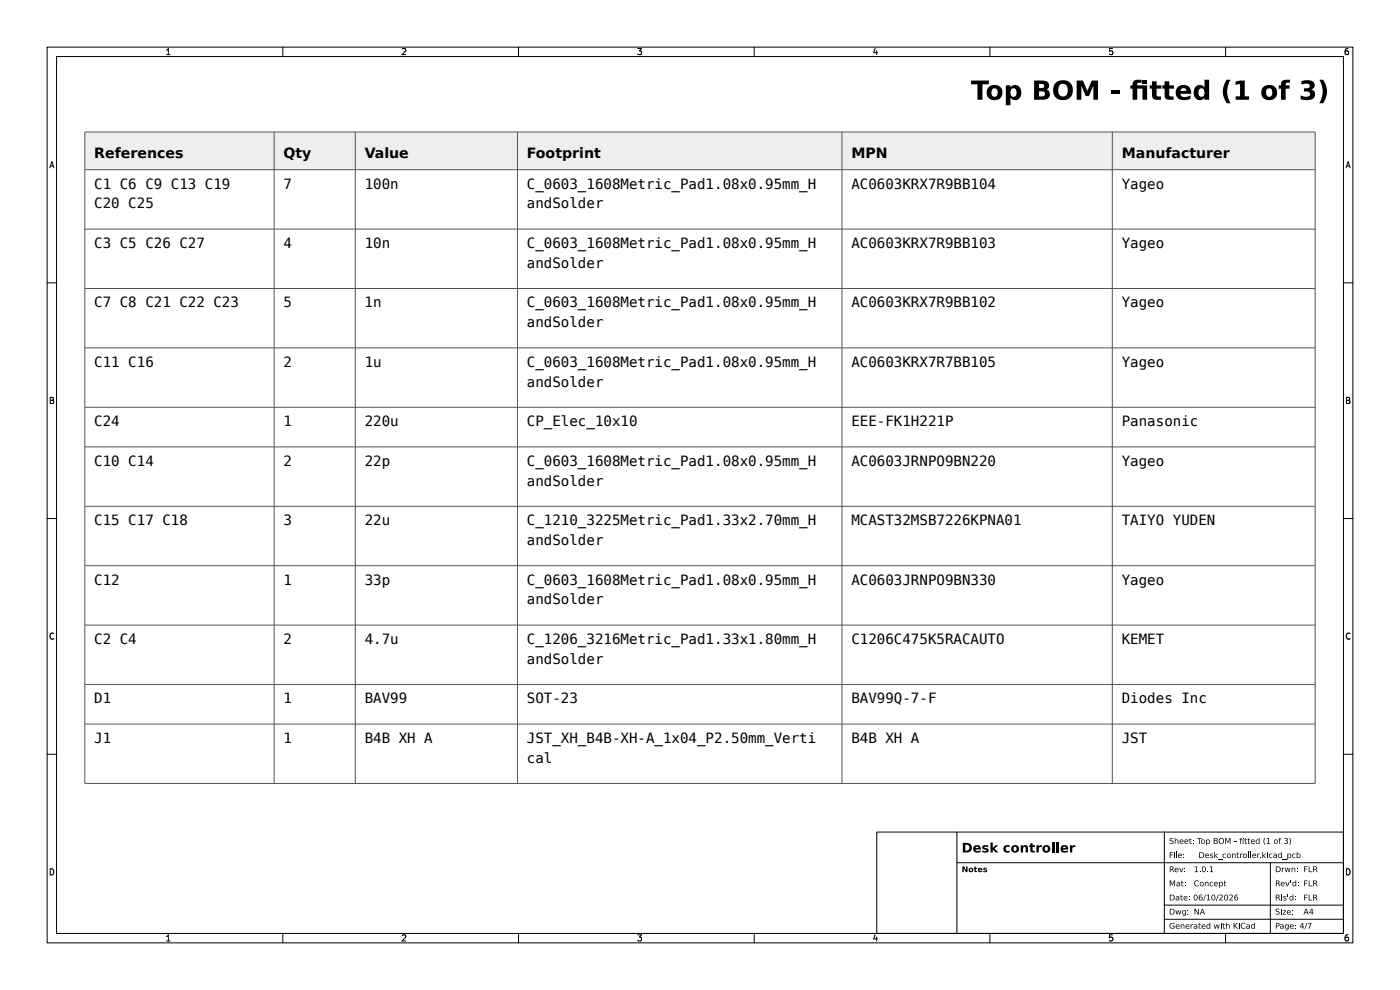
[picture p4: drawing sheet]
<svg xmlns="http://www.w3.org/2000/svg" width="297mm" height="210mm" viewBox="0 0 297 210" stroke-linecap="round" stroke-linejoin="round" font-family="sans-serif">
<defs><g id="words">
<text font-size="5.3" fill="#fff" x="201.7" y="21.5">Top BOM - fitted (1 of 3)</text>
<g font-size="3">
<text x="20" y="33.5">References</text>
<text x="60.1" y="33.5">Qty</text>
<text x="77.4" y="33.5">Value</text>
<text x="111.8" y="33.5">Footprint</text>
<text x="180.6" y="33.5">MPN</text>
<text x="238" y="33.5">Manufacturer</text>
<text x="20" y="40">C1 C6 C9 C13 C19</text>
<text x="60.2" y="40">7</text>
<text x="77.4" y="40">100n</text>
<text x="111.8" y="40">C_0603_1608Metric_Pad1.08x0.95mm_H</text>
<text x="180.6" y="40">AC0603KRX7R9BB104</text>
<text x="238" y="40">Yageo</text>
<text x="20" y="44.2">C20 C25</text>
<text x="111.8" y="44.2">andSolder</text>
<text x="20" y="52.6">C3 C5 C26 C27</text>
<text x="60.2" y="52.6">4</text>
<text x="77.4" y="52.6">10n</text>
<text x="111.8" y="52.6">C_0603_1608Metric_Pad1.08x0.95mm_H</text>
<text x="180.6" y="52.6">AC0603KRX7R9BB103</text>
<text x="238" y="52.6">Yageo</text>
<text x="111.8" y="56.8">andSolder</text>
<text x="20" y="65.2">C7 C8 C21 C22 C23</text>
<text x="60.2" y="65.2">5</text>
<text x="77.4" y="65.2">1n</text>
<text x="111.8" y="65.2">C_0603_1608Metric_Pad1.08x0.95mm_H</text>
<text x="180.6" y="65.2">AC0603KRX7R9BB102</text>
<text x="238" y="65.2">Yageo</text>
<text x="111.8" y="69.4">andSolder</text>
<text x="20" y="77.8">C11 C16</text>
<text x="60.2" y="77.8">2</text>
<text x="77.4" y="77.8">1u</text>
<text x="111.8" y="77.8">C_0603_1608Metric_Pad1.08x0.95mm_H</text>
<text x="180.6" y="77.8">AC0603KRX7R7BB105</text>
<text x="238" y="77.8">Yageo</text>
<text x="111.8" y="82">andSolder</text>
<text x="20" y="90.4">C24</text>
<text x="60.2" y="90.4">1</text>
<text x="77.4" y="90.4">220u</text>
<text x="111.8" y="90.4">CP_Elec_10x10</text>
<text x="180.6" y="90.4">EEE-FK1H221P</text>
<text x="238" y="90.4">Panasonic</text>
<text x="20" y="98.8">C10 C14</text>
<text x="60.2" y="98.8">2</text>
<text x="77.4" y="98.8">22p</text>
<text x="111.8" y="98.8">C_0603_1608Metric_Pad1.08x0.95mm_H</text>
<text x="180.6" y="98.8">AC0603JRNPO9BN220</text>
<text x="238" y="98.8">Yageo</text>
<text x="111.8" y="103">andSolder</text>
<text x="20" y="111.4">C15 C17 C18</text>
<text x="60.2" y="111.4">3</text>
<text x="77.4" y="111.4">22u</text>
<text x="111.8" y="111.4">C_1210_3225Metric_Pad1.33x2.70mm_H</text>
<text x="180.6" y="111.4">MCAST32MSB7226KPNA01</text>
<text x="238" y="111.4">TAIYO YUDEN</text>
<text x="111.8" y="115.6">andSolder</text>
<text x="20" y="124">C12</text>
<text x="60.2" y="124">1</text>
<text x="77.4" y="124">33p</text>
<text x="111.8" y="124">C_0603_1608Metric_Pad1.08x0.95mm_H</text>
<text x="180.6" y="124">AC0603JRNPO9BN330</text>
<text x="238" y="124">Yageo</text>
<text x="111.8" y="128.2">andSolder</text>
<text x="20" y="136.6">C2 C4</text>
<text x="60.2" y="136.6">2</text>
<text x="77.4" y="136.6">4.7u</text>
<text x="111.8" y="136.6">C_1206_3216Metric_Pad1.33x1.80mm_H</text>
<text x="180.6" y="136.6">C1206C475K5RACAUTO</text>
<text x="238" y="136.6">KEMET</text>
<text x="111.8" y="140.8">andSolder</text>
<text x="20" y="149.2">D1</text>
<text x="60.2" y="149.2">1</text>
<text x="77.4" y="149.2">BAV99</text>
<text x="111.8" y="149.2">SOT-23</text>
<text x="180.6" y="149.2">BAV99Q-7-F</text>
<text x="238" y="149.2">Diodes Inc</text>
<text x="20" y="157.6">J1</text>
<text x="60.2" y="157.6">1</text>
<text x="77.4" y="157.6">B4B XH A</text>
<text x="111.8" y="157.6">JST_XH_B4B-XH-A_1x04_P2.50mm_Verti</text>
<text x="111.8" y="161.8">cal</text>
<text x="180.6" y="157.6">B4B XH A</text>
<text x="238" y="157.6">JST</text>
</g>
<text font-size="2.7" fill="#fff" x="204" y="181">Desk controller</text>
<g font-size="1.7" fill="#fff">
<text x="35" y="11.6">1</text>
<text x="85" y="11.6">2</text>
<text x="135" y="11.6">3</text>
<text x="185" y="11.6">4</text>
<text x="235" y="11.6">5</text>
<text x="285" y="11.6">6</text>
<text x="10.5" y="35.6">A</text>
<text x="285.5" y="35.6">A</text>
<text x="10.5" y="85.6">B</text>
<text x="285.5" y="85.6">B</text>
<text x="10.5" y="135.6">C</text>
<text x="285.5" y="135.6">C</text>
<text x="10.5" y="185.6">D</text>
<text x="285.5" y="185.6">D</text>
<text x="35" y="199.7">1</text>
<text x="85" y="199.7">2</text>
<text x="135" y="199.7">3</text>
<text x="185" y="199.7">4</text>
<text x="235" y="199.7">5</text>
<text x="285" y="199.7">6</text>
</g>
<g font-size="1.6" fill="#fff">
<text x="248" y="179.1">Sheet: Top BOM - fitted (1 of 3)</text>
<text x="204" y="185.1">Notes</text>
<text x="248" y="182.1">File:</text>
<text x="248" y="185.1">Rev:</text>
<text x="253.3" y="185.1">1.0.1</text>
<text x="254.3" y="182.1">Desk_controller.kicad_pcb</text>
<text x="270.5" y="185.1">Drwn:</text>
<text x="276.5" y="185.1">FLR</text>
<text x="248" y="188.1">Mat:</text>
<text x="248" y="191.1">Date: 06/10/2026</text>
<text x="253.3" y="188.1">Concept</text>
<text x="270.5" y="188.1">Rev'd:FLR</text>
<text x="270.5" y="191.1">Rls'd:FLR</text>
<text x="248" y="194.1">Dwg:</text>
<text x="248" y="197.1">Generated with KiCad</text>
<text x="253.3" y="194.1">NA</text>
<text x="270.5" y="197.1">Page: 4/7</text>
<text x="270.5" y="194.1">Size:</text>
<text x="276.5" y="194.1">A4</text>
</g>
</g></defs>
<g fill="none" stroke="#000" stroke-width=".21">
<path d="M10 10h277v190h-277zM12 12h273v186h-273zM35.3 11.6h.8M35.3 10.7l.4-.4v1.3M60 10v2M85.3 10.4l.5-.1 .3 .4-.8 .9h.8M110 10v2M135.3 10.3h.8l-.4 .5 .3 .1v.6l-.2 .1-.5-.1M160 10v2M185.7 10.2l-.4 1h.9M186 10.7v.9M210 10v2"/>
<path d="M236 10.3h-.6l-.1 .6h.7v.6l-.2 .1-.5-.1M260 10v2M286 10.3l-.4 .1-.2 .2-.1 .7 .3 .3 .4-.1v-.6l-.4-.1-.3 .2M10.6 35.6l.4-1.3 .4 1.3M10.7 35.2h.6M285.6 35.6l.4-1.3 .4 1.3M285.7 35.2h.6M10 60h2M285 60h2M10.7 84.3h.4l.2 .2-.2 .4 .2 .1 .1 .3-.2 .3h-.5zM10.7 84.9h.4M285.7 84.3h.4l.2 .2-.2 .4 .2 .1 .1 .3-.2 .3h-.5z"/>
<path d="M285.7 84.9h.4M10 110h2M285 110h2M11.4 134.4a.58 .58 0 0 0-.8 .5 .58 .58 0 0 0 .8 .6M286.4 134.4a.58 .58 0 0 0-.8 .5 .58 .58 0 0 0 .8 .6M10 160h2M285 160h2M186 176.5h99v21.5h-99zM203 176.5v21.5M247 176.5v21.5M10.7 184.3a.66 .66 0 0 1 .7 .6 .66 .66 0 0 1-.7 .7zM35.3 198.7l.4-.4v1.3"/>
<path d="M35.3 199.6h.8M60 198v2M85.3 198.4l.5-.1 .3 .4-.8 .9h.8M110 198v2M135.3 198.3h.8l-.4 .5 .3 .1v.6l-.2 .1-.5-.1M160 198v2M185.7 198.2l-.4 1h.9M186 198.7v.9M203 183h82M210 198v2M236 198.3h-.6l-.1 .6h.7v.6l-.2 .1-.5-.1M247 192h38"/>
<path d="M247 195h38M260 198v2M269.5 183v15M285.7 184.3a.66 .66 0 0 1 .7 .6 .66 .66 0 0 1-.7 .7zM286 198.3l-.4 .1-.2 .2-.1 .8 .3 .2 .4-.1v-.6l-.4-.1-.3 .2"/>
</g>
<g fill="#000">
<path d="M206 17.1h3.8v.8h-1.4v3.3h-1v-3.3h-1.4z" fill-rule="evenodd"/>
<path d="M209.8 18.5a1.7 1.7 0 0 1 2.5 .1 1.7 1.7 0 0 1-.5 2.5 1.7 1.7 0 0 1-2.4-.9l-.1-.6h1a.7 .7 0 0 0 .7 .9 .7 .7 0 0 0 .7-.9 .7 .7 0 0 0-.7-.9 .7 .7 0 0 0-.7 .9h-1l.1-.5z" fill-rule="evenodd"/>
<path d="M213.4 18.1h1v.4a1.3 1.3 0 0 1 1.6-.3 1.3 1.3 0 0 1 .7 1.4 1.3 1.3 0 0 1-.7 1.5 1.3 1.3 0 0 1-1.6-.4v1.6h-1v-2.7h1a.68 .68 0 0 0 .6 .9 .68 .68 0 0 0 .7-.9 .68 .68 0 0 0-.7-.9 .68 .68 0 0 0-.6 .9h-1z" fill-rule="evenodd"/>
<path d="M219.4 17.1h1.6a1.2 1.2 0 0 1 1.6 1.3l-.3 .4-.3 .2a1.12 1.12 0 0 1 .7 1.3 1.12 1.12 0 0 1-1.2 .8l-2.1 .1v-.8h1.6a.54 .54 0 0 0 .7-.5 .54 .54 0 0 0-.7-.5h-.6v1h-1v-1.7h1.6a.43 .43 0 0 0 .5-.5 .43 .43 0 0 0-.5-.4h-.6v.9h-1z" fill-rule="evenodd"/>
<path d="M224 17.6a2.14 2.14 0 0 1 3.2 .2 2.14 2.14 0 0 1-.6 3.1 2.14 2.14 0 0 1-3.1-1l-.1-.8h1.1a1.05 1.05 0 0 0 1 1.4 1.05 1.05 0 0 0 1-1.4 1.06 1.06 0 0 0-1-1.3 1.06 1.06 0 0 0-1 1.3h-1.1l.1-.7z" fill-rule="evenodd"/>
<path d="M228.4 17.1h1.3l1 2.2 .9-2.2h1.3v4.1h-1v-3l-.9 2.2h-.7l-.9-2.2v3h-1z" fill-rule="evenodd"/>
<path d="M235.7 19.2h1.7v.8h-1.7z" fill-rule="evenodd"/>
<path d="M240.6 17.2l.5-.3h1.1v.7h-.9v.5h2.1v3.1h-1v-2.4h-1.1v2.4h-1v-2.4h-.5v-.7h.5v-.7z" fill-rule="evenodd"/>
<path d="M242.4 16.9h1v.8h-1z" fill-rule="evenodd"/>
<path d="M244.4 17.2h1v.9h1v.7h-1v1.5l.9 .2v.7h-.9a.9 .9 0 0 1-1-1.1v-1.3h-.5v-.7h.5z" fill-rule="evenodd"/>
<path d="M247.1 17.2h.9v.9h1.1v.7h-1.1l.1 1.5 .9 .2v.7h-.9a.9 .9 0 0 1-1-1.1v-1.3h-.5v-.7h.5z" fill-rule="evenodd"/>
<path d="M249.9 18.5a1.67 1.67 0 0 1 1.9-.4 1.67 1.67 0 0 1 .9 1.8h-2.3a.95 .95 0 0 0 1.5 .6l.7-.3v.8a2.1 2.1 0 0 1-3.1-.8l-.1-.9h2.3a.64 .64 0 0 0-.6-.6 .64 .64 0 0 0-.7 .6h-1z" fill-rule="evenodd"/>
<path d="M268 18.5a1.7 1.7 0 0 1 2.6 .1 1.7 1.7 0 0 1-.5 2.5 1.7 1.7 0 0 1-2.5-.9v-.6h1a.7 .7 0 0 0 .6 .9 .7 .7 0 0 0 .7-.9 .7 .7 0 0 0-.7-.9 .7 .7 0 0 0-.6 .9h-1v-.5z" fill-rule="evenodd"/>
<path d="M272 17.2l.6-.3h1.1v.7h-.8l-.1 .1-.1 .4h.9v.7h-.9v2.4h-.9v-2.4h-.5v-.7h.5v-.7z" fill-rule="evenodd"/>
<path d="M276.1 17.2a2.47 2.47 0 0 1 2.7 .4 .93 .93 0 0 1-.6 1.4 1.16 1.16 0 0 1 .8 1.3 1.16 1.16 0 0 1-1.4 .9l-1.7-.2v-.8a1.58 1.58 0 0 0 2-.1v-.3l-.2-.3-1.1-.1v-.7h.5a.54 .54 0 0 0 .8-.4 .54 .54 0 0 0-.8-.6l-1 .3z" fill-rule="evenodd"/>
<path d="M253.8 18.3a1.22 1.22 0 0 1 1.7 .2v-1.6h1v4.3h-1v-.5a1.3 1.3 0 0 1-1.6 .4 1.3 1.3 0 0 1-.7-1.5h1a.68 .68 0 0 0 .7 .9 .68 .68 0 0 0 .6-.9 .68 .68 0 0 0-.6-.9 .68 .68 0 0 0-.7 .9h-1l.1-.6z" fill-rule="evenodd"/>
<path d="M260.2 16.9h.8a4.8 4.8 0 0 0 0 5h-.8a4.2 4.2 0 0 1 0-5z" fill-rule="evenodd"/>
<path d="M262.1 17.3l2-.2v3.3h.9v.8h-2.9v-.8h1v-2.6l-1 .2z" fill-rule="evenodd"/>
<path d="M279.9 16.9h.8a4.2 4.2 0 0 1 0 5h-.8a4.8 4.8 0 0 0 0-5z" fill-rule="evenodd"/>
<path d="M204.3 178.8a1.72 1.72 0 0 1 1.7 .4 1.07 1.07 0 0 1 0 1.2 1.07 1.07 0 0 1-1.2 .4h-.5v-.4h.7a.64 .64 0 0 0 .6-.7 .64 .64 0 0 0-.8-.5v1.2h-.5z" fill-rule="evenodd"/>
<path d="M206.7 179.5a.84 .84 0 0 1 .9-.2 .84 .84 0 0 1 .5 .9h-1.2a.62 .62 0 0 0 1.1 .2v.3a.94 .94 0 0 1-1.1 .2 .94 .94 0 0 1-.4-1h1.1a.32 .32 0 0 0-.3-.3 .32 .32 0 0 0-.4 .3h-.4z" fill-rule="evenodd"/>
<path d="M208.5 179.4l.4-.1 .8 .1v.3h-.2a.4 .4 0 0 0-.7 .1l.2 .1a.56 .56 0 0 1 .7 .6 .56 .56 0 0 1-.8 .4l-.5-.1v-.4l.1 .1a.43 .43 0 0 0 .8-.2l-.3-.1a.5 .5 0 0 1-.6-.2 .5 .5 0 0 1 .1-.6z" fill-rule="evenodd"/>
<path d="M210.1 178.7h.5v1.2l.6-.6h.5l-.7 .7 .8 .8h-.6l-.6-.6v.6h-.5z" fill-rule="evenodd"/>
<path d="M213.1 179.5l.5-.2h.5l.1 .5a.48 .48 0 0 0-.7-.1 .48 .48 0 0 0 0 .7 .48 .48 0 0 0 .7 0v.4a.87 .87 0 0 1-1.1-.2 .87 .87 0 0 1 0-1.1z" fill-rule="evenodd"/>
<path d="M214.7 179.5a.85 .85 0 0 1 1.4 .1 .85 .85 0 0 1-.5 1.3 .85 .85 0 0 1-1.1-.8h.5a.37 .37 0 0 0 .5 .4 .37 .37 0 0 0 .2-.6 .34 .34 0 0 0-.4-.3 .34 .34 0 0 0-.3 .5h-.5z" fill-rule="evenodd"/>
<path d="M216.5 179.3h.5v.2l.3-.2a.54 .54 0 0 1 .8 .6v.9h-.5l-.1-1.1a.33 .33 0 0 0-.4 0 .33 .33 0 0 0-.1 .4v.7h-.5z" fill-rule="evenodd"/>
<path d="M218.6 178.9h.5v.4h.5v.4h-.5v.7l.4 .1v.3h-.4a.45 .45 0 0 1-.5-.5v-.6h-.3v-.4h.3z" fill-rule="evenodd"/>
<path d="M219.9 179.3h.5v.3l.3-.3h.3l-.1 .4a.41 .41 0 0 0-.4 0 .41 .41 0 0 0-.1 .4v.7h-.5z" fill-rule="evenodd"/>
<path d="M221.4 179.5a.85 .85 0 0 1 1.3 .1 .85 .85 0 0 1-.5 1.3 .85 .85 0 0 1-1.1-.8h.5a.37 .37 0 0 0 .5 .4 .37 .37 0 0 0 .2-.6 .34 .34 0 0 0-.4-.3 .34 .34 0 0 0-.3 .5h-.5z" fill-rule="evenodd"/>
<path d="M223.2 178.7h.5v2.1h-.5z" fill-rule="evenodd"/>
<path d="M224.1 178.7h.5v2.1h-.5z" fill-rule="evenodd"/>
<path d="M225.2 179.5a.84 .84 0 0 1 1-.2 .84 .84 0 0 1 .4 .9h-1.1a.62 .62 0 0 0 1 .2v.3a.94 .94 0 0 1-1 .2 .94 .94 0 0 1-.5-1h1.1a.32 .32 0 0 0-.3-.3 .32 .32 0 0 0-.3 .3h-.5z" fill-rule="evenodd"/>
<path d="M227 179.3h.5v.3l.3-.3h.3v.4a.41 .41 0 0 0-.5 0 .41 .41 0 0 0-.1 .4v.7h-.5z" fill-rule="evenodd"/>
<path d="M248.2 177.9l.7-.1v.2l-.2-.1a.27 .27 0 0 0-.3 0 .27 .27 0 0 0-.1 .4 .27 .27 0 0 0 .4 0 .42 .42 0 0 1 .1 .7 .42 .42 0 0 1-.7-.2l.2 .1a.29 .29 0 0 0 .4 0 .29 .29 0 0 0 0-.4 .29 .29 0 0 0-.3-.1l-.3-.2z" fill-rule="evenodd"/>
<path d="M249.2 177.7h.2v.5l.3-.1 .2 .1 .1 .8h-.2v-.6l-.2-.2-.2 .1v.7h-.2z" fill-rule="evenodd"/>
<path d="M250.3 178.2l.4-.1 .3 .1 .1 .4h-.7l.2 .3 .4-.1a.45 .45 0 0 1-.5 .2 .45 .45 0 0 1-.3-.5h.7l-.2-.3-.5 .3z" fill-rule="evenodd"/>
<path d="M251.4 178.2l.5-.1 .2 .5-.7 .1 .3 .2 .4-.1a.45 .45 0 0 1-.6 .2 .45 .45 0 0 1-.2-.5h.7l-.3-.3-.4 .3z" fill-rule="evenodd"/>
<path d="M252.4 177.8h.1v.3h.3v.1h-.3v.6l.3 .1v.1l-.4-.1v-.7h-.2z" fill-rule="evenodd"/>
<path d="M253.1 178.8h.1v.2h-.1z" fill-rule="evenodd"/>
<path d="M253.1 178.1h.1v.2h-.1z" fill-rule="evenodd"/>
<path d="M253.9 177.8h1.1v.1h-.5v1.1h-.1v-1.1h-.5z" fill-rule="evenodd"/>
<path d="M254.9 178.2a.45 .45 0 0 1 .7 0 .45 .45 0 0 1-.2 .7 .45 .45 0 0 1-.6-.4h.1a.32 .32 0 0 0 .5 .3 .32 .32 0 0 0 0-.5l-.3-.1-.2 .3h-.1z" fill-rule="evenodd"/>
<path d="M255.9 178.1l.1 .1a.41 .41 0 0 1 .6 .1 .41 .41 0 0 1 0 .5 .41 .41 0 0 1-.6 .1v.5h-.1v-.9h.1a.32 .32 0 0 0 .5 .4 .31 .31 0 0 0 0-.6l-.3-.1-.2 .3h-.1z" fill-rule="evenodd"/>
<path d="M257.5 177.8h.6l.2 .2v.2l-.2 .1 .2 .3-.1 .4h-.7v-.1l.6-.1 .1-.2-.1-.2h-.4v.5h-.2v-.6h.5l.1-.2-.1-.2h-.3v.4h-.2z" fill-rule="evenodd"/>
<path d="M258.7 177.9a.59 .59 0 0 1 .9 .1 .59 .59 0 0 1-.2 .9 .59 .59 0 0 1-.9-.4l.2-.1a.44 .44 0 0 0 .6 .5 .44 .44 0 0 0 .1-.8l-.4-.2-.3 .5h-.2z" fill-rule="evenodd"/>
<path d="M259.9 177.8h.3l.3 .8 .3-.8h.2v1.2h-.1v-1.1l-.3 .9h-.2l-.3-.9v1.1h-.2z" fill-rule="evenodd"/>
<path d="M261.8 178.5h.5v.1h-.5z" fill-rule="evenodd"/>
<path d="M263.6 177.7h.2v.2h-.2z" fill-rule="evenodd"/>
<path d="M263.1 177.8l.4-.1-.3 .4h.6v.9h-.2v-.8h-.4v.8h-.1v-.8l-.2-.1h.2z" fill-rule="evenodd"/>
<path d="M264.1 177.8h.1v.3h.4v.1h-.4l.1 .6 .3 .1v.1l-.5-.1v-.7h-.1z" fill-rule="evenodd"/>
<path d="M264.8 177.8h.1v.3h.3v.1h-.3v.6l.3 .1v.1l-.4-.1v-.7h-.2z" fill-rule="evenodd"/>
<path d="M265.5 178.2l.3-.1 .3 .1 .1 .4h-.7l.2 .3 .5-.1a.45 .45 0 0 1-.6 .2 .45 .45 0 0 1-.2-.5h.7l-.3-.3-.4 .3z" fill-rule="evenodd"/>
<path d="M266.5 178.1h.3l.3 .1v-.5h.1v1.3l-.1-.1-.3 .1h-.3l-.1-.5h.1a.32 .32 0 0 0 .5 .4 .31 .31 0 0 0 0-.6l-.3-.1-.2 .3h-.1z" fill-rule="evenodd"/>
<path d="M268.3 177.7h.1l-.2 .9 .2 .6h-.1l-.3-.6z" fill-rule="evenodd"/>
<path d="M268.7 177.8h.5v1.1h.3v.1h-.7v-.1h.2v-1l-.3 .1z" fill-rule="evenodd"/>
<path d="M270.4 178.2a.45 .45 0 0 1 .7 0 .45 .45 0 0 1-.3 .7 .45 .45 0 0 1-.6-.4h.2a.32 .32 0 0 0 .5 .3 .32 .32 0 0 0 0-.5l-.3-.1-.2 .3h-.2z" fill-rule="evenodd"/>
<path d="M271.4 177.8l.4-.1-.3 .3 .3 .2h-.3v.8h-.1v-.8h-.2z" fill-rule="evenodd"/>
<path d="M272.5 177.8a.39 .39 0 0 1 .5 0 .39 .39 0 0 1 0 .5 .41 .41 0 0 1 .1 .7 .41 .41 0 0 1-.6 0l-.1-.2 .2 .1a.28 .28 0 0 0 .4 0 .28 .28 0 0 0 0-.4 .28 .28 0 0 0-.4-.1l.4-.4h-.5z" fill-rule="evenodd"/>
<path d="M273.5 177.7h.1l.3 .7-.3 .8h-.1l.2-.8z" fill-rule="evenodd"/>
<path d="M204.2 183.8h.3l.5 .8v-.8h.3v1.2h-.4l-.4-.8v.8h-.3z" fill-rule="evenodd"/>
<path d="M205.6 184.2a.51 .51 0 0 1 .8 .1 .51 .51 0 0 1-.3 .7 .51 .51 0 0 1-.6-.5h.3a.21 .21 0 0 0 .3 .2 .21 .21 0 0 0 0-.3 .21 .21 0 0 0-.3 .1h-.3z" fill-rule="evenodd"/>
<path d="M206.7 183.8h.3v.3h.3v.2h-.3v.5h.3v.2l-.5-.1-.1-.6h-.1z" fill-rule="evenodd"/>
<path d="M207.6 184.2a.5 .5 0 0 1 .6-.1 .5 .5 0 0 1 .2 .5h-.7l.2 .2 .5-.1v.2a.56 .56 0 0 1-.7 .1 .56 .56 0 0 1-.3-.6h.7l-.2-.1-.5 .1z" fill-rule="evenodd"/>
<path d="M208.6 184.2l.8-.1v.2l-.5 .1a.38 .38 0 0 1 .4 .1 .38 .38 0 0 1 0 .5h-.7v-.3h.5l-.5-.2z" fill-rule="evenodd"/>
<path d="M248.2 180.8h.7v.1h-.6v.4h.5v.1h-.5v.6h-.1z" fill-rule="evenodd"/>
<path d="M248.2 186.8h.2l.3 .8 .3-.8h.3v1.2h-.2v-1.1l-.3 .9h-.2l-.3-.9v1.1h-.1z" fill-rule="evenodd"/>
<path d="M248.2 183.8l.7 .1v.4l-.2 .1 .4 .6h-.2l-.4-.5h-.2v.5h-.1v-.6l.5-.1 .1-.2-.1-.2h-.4v.5h-.1z" fill-rule="evenodd"/>
<path d="M248.2 189.8h.3a.62 .62 0 0 1 .7 .6 .62 .62 0 0 1-.7 .6h-.3v-.1h.3a.5 .5 0 0 0 .5-.6 .5 .5 0 0 0-.7-.4v1h-.1z" fill-rule="evenodd"/>
<path d="M248.2 192.8h.3a.62 .62 0 0 1 .7 .6 .62 .62 0 0 1-.7 .6h-.3v-.1h.3a.5 .5 0 0 0 .5-.6 .5 .5 0 0 0-.7-.4v1h-.1z" fill-rule="evenodd"/>
<path d="M248.3 195.9l.1-.1a.5 .5 0 0 1 .7 .3 .5 .5 0 0 0-.6-.1 .5 .5 0 0 0-.2 .7 .5 .5 0 0 0 .7 .1v-.3h-.3v-.1h.5v.5a.66 .66 0 0 1-1-.1 .66 .66 0 0 1 .1-.9z" fill-rule="evenodd"/>
<path d="M249 181.1h.2v.9h-.2z" fill-rule="evenodd"/>
<path d="M249 180.7h.2v.2h-.2z" fill-rule="evenodd"/>
<path d="M249.4 193.1h.1l.2 .7 .2-.7h.2l.2 .7 .1-.7h.2l-.2 .9h-.2l-.2-.7-.2 .7h-.2z" fill-rule="evenodd"/>
<path d="M249.5 180.7h.1v1.3h-.1z" fill-rule="evenodd"/>
<path d="M249.3 184.2l.3-.1 .3 .1 .1 .4h-.7l.2 .3 .5-.1a.45 .45 0 0 1-.6 .2 .45 .45 0 0 1-.2-.5h.7l-.3-.3-.4 .3z" fill-rule="evenodd"/>
<path d="M249.5 190.1l.6 .1 .1 .8-.2-.1-.4 .1-.2-.1v-.2h.1l.4 .2 .1-.4-.3 .1-.2 .1a.17 .17 0 0 1 0-.2 .17 .17 0 0 1 .2-.1l.3-.1-.2-.1-.3 .1z" fill-rule="evenodd"/>
<path d="M249.5 196.2l.6-.1 .1 .5-.6 .1 .2 .2 .4-.1a.45 .45 0 0 1-.5 .2 .45 .45 0 0 1-.3-.5h.7l-.3-.3-.4 .3z" fill-rule="evenodd"/>
<path d="M249.6 187.1l.6 .1 .1 .8-.1-.1-.4 .1-.2-.1v-.2h.1l.3 .2 .2-.4-.4 .1-.1 .1a.17 .17 0 0 1-.1-.2 .17 .17 0 0 1 .3-.1l.3-.1-.2-.1-.4 .1z" fill-rule="evenodd"/>
<path d="M250.2 184.1h.1l.3 .8 .3-.8h.2l-.4 .9h-.2z" fill-rule="evenodd"/>
<path d="M250 181.2l.3-.1 .3 .1 .1 .4h-.7l.2 .3 .5-.1a.45 .45 0 0 1-.6 .2 .45 .45 0 0 1-.2-.5h.7l-.3-.3-.4 .3z" fill-rule="evenodd"/>
<path d="M250.5 189.8h.1v.3h.3v.1h-.3v.6l.3 .1v.1l-.4-.1v-.7h-.1z" fill-rule="evenodd"/>
<path d="M250.6 186.8h.2v.3h.3v.1h-.3v.6l.3 .1v.1l-.4-.1-.1-.7h-.1z" fill-rule="evenodd"/>
<path d="M251 181.8h.2v.2h-.2z" fill-rule="evenodd"/>
<path d="M251 181.1h.2v.2h-.2z" fill-rule="evenodd"/>
<path d="M250.9 193.1h.3l.2 .1 .2-.1v.9l-.2 .3h-.5v-.1h.4l.1-.3h-.5l-.1-.4h.1a.31 .31 0 0 0 .5 .3 .31 .31 0 0 0 0-.5l-.3-.1-.2 .3h-.1z" fill-rule="evenodd"/>
<path d="M251.2 184.8h.2v.2h-.2z" fill-rule="evenodd"/>
<path d="M251.2 184.1h.2v.2h-.2z" fill-rule="evenodd"/>
<path d="M250.5 196.1l.1 .1 .3-.1 .3 .1 .1 .8h-.2v-.6l-.2-.2-.2 .1-.1 .7h-.1z" fill-rule="evenodd"/>
<path d="M251.3 187.8h.2v.2h-.2z" fill-rule="evenodd"/>
<path d="M251.3 187.1h.2v.2h-.2z" fill-rule="evenodd"/>
<path d="M251.2 190.2l.3-.1 .3 .1 .1 .4h-.7l.2 .3 .5-.1a.45 .45 0 0 1-.6 .2 .45 .45 0 0 1-.2-.5h.7l-.3-.3-.4 .3z" fill-rule="evenodd"/>
<path d="M251.9 193.8h.2v.2h-.2z" fill-rule="evenodd"/>
<path d="M251.9 193.1h.2v.2h-.2z" fill-rule="evenodd"/>
<path d="M251.6 196.2l.6-.1 .1 .5-.6 .1 .2 .2 .4-.1a.45 .45 0 0 1-.5 .2 .45 .45 0 0 1-.3-.5h.7l-.3-.3-.4 .3z" fill-rule="evenodd"/>
<path d="M252.2 190.8h.2v.2h-.2z" fill-rule="evenodd"/>
<path d="M252.2 190.1h.2v.2h-.2z" fill-rule="evenodd"/>
<path d="M252.6 196.1l.1 .1 .4-.1v.1l-.3 .1-.1 .7h-.1z" fill-rule="evenodd"/>
<path d="M253.4 192.8h.2l.6 1v-1h.1v1.2h-.2l-.5-1v1h-.2z" fill-rule="evenodd"/>
<path d="M253.4 183.8h.5v1.1h.3v.1h-.7v-.1h.2v-1l-.3 .1z" fill-rule="evenodd"/>
<path d="M253.3 196.1l.6 .1 .1 .8-.2-.1-.3 .1-.3-.1v-.2h.2l.3 .2 .1-.4-.3 .1-.1 .1a.17 .17 0 0 1-.1-.2 .17 .17 0 0 1 .2-.1l.3-.1-.1-.1-.4 .1z" fill-rule="evenodd"/>
<path d="M253.4 189.9l.1-.1a.61 .61 0 0 1 .6 .6 .61 .61 0 0 1-.6 .6l-.2-.3-.1-.3h.2a.32 .32 0 0 0 .2 .5 .32 .32 0 0 0 .3-.5 .32 .32 0 0 0-.3-.5 .32 .32 0 0 0-.2 .5h-.2z" fill-rule="evenodd"/>
<path d="M253.5 186.9l.1-.1a.45 .45 0 0 1 .7 .2 .48 .48 0 0 0-.6 .1 .48 .48 0 0 0 0 .6 .48 .48 0 0 0 .6 0 .54 .54 0 0 1-.7 .3 .54 .54 0 0 1-.2-.7z" fill-rule="evenodd"/>
<path d="M254.3 195.8h.2v.3h.3v.1h-.3v.6l.3 .1v.1l-.5-.1v-.7h-.1z" fill-rule="evenodd"/>
<path d="M254.5 184.8h.2v.2h-.2z" fill-rule="evenodd"/>
<path d="M254.5 189.9l.4-.1 .2 .2h-.5l-.1 .3a.41 .41 0 0 1 .6 .2 .41 .41 0 0 1-.3 .6 .41 .41 0 0 1-.5-.5h.2a.25 .25 0 0 0 .4 .2 .25 .25 0 0 0 0-.4 .25 .25 0 0 0-.4 .1l-.2 .1z" fill-rule="evenodd"/>
<path d="M254.4 180.8h.4a.62 .62 0 0 1 .6 .6 .62 .62 0 0 1-.6 .6h-.4v-.1h.4a.5 .5 0 0 0 .5-.6 .5 .5 0 0 0-.7-.4v1h-.2z" fill-rule="evenodd"/>
<path d="M254.6 187.2a.45 .45 0 0 1 .7 0 .45 .45 0 0 1-.2 .7 .45 .45 0 0 1-.6-.4h.2a.31 .31 0 0 0 .4 .3 .31 .31 0 0 0 0-.5l-.3-.1-.1 .3h-.2z" fill-rule="evenodd"/>
<path d="M255 196.2l.4-.1 .2 .1 .2 .4h-.7l.2 .3 .4-.1a.45 .45 0 0 1-.5 .2 .45 .45 0 0 1-.3-.5h.7l-.2-.3-.5 .3z" fill-rule="evenodd"/>
<path d="M255.1 183.9l.1-.1a.61 .61 0 0 1 .6 .6 .61 .61 0 0 1-.6 .6l-.2-.3v-.3h.1a.32 .32 0 0 0 .3 .5 .32 .32 0 0 0 .2-.5 .32 .32 0 0 0-.2-.5 .32 .32 0 0 0-.3 .5h-.1z" fill-rule="evenodd"/>
<path d="M255 192.8h.2l.4 1.2h-.1l-.1-.3h-.6l-.1 .3h-.2l.2-.4h.6l-.2-.7-.2 .7h-.2z" fill-rule="evenodd"/>
<path d="M255.7 189.8h.1l-.4 1.4h-.2z" fill-rule="evenodd"/>
<path d="M256 189.8h.5v1.1h.2v.1h-.7v-.1h.3v-1l-.3 .1z" fill-rule="evenodd"/>
<path d="M256.1 184.8h.2v.2h-.2z" fill-rule="evenodd"/>
<path d="M255.8 181.2l.3-.1 .3 .1 .1 .4h-.7l.2 .3 .5-.1a.45 .45 0 0 1-.6 .2 .45 .45 0 0 1-.3-.5h.7l-.2-.3-.5 .3z" fill-rule="evenodd"/>
<path d="M255.6 187.1l.2 .1 .2-.1 .3 .1 .1 .8h-.2v-.6l-.2-.2-.2 .1v.7h-.2z" fill-rule="evenodd"/>
<path d="M256.6 183.8h.5v1.1h.3v.1h-.7v-.1h.2v-1l-.3 .1z" fill-rule="evenodd"/>
<path d="M256.1 196.1h.3l.2 .1v-.5h.2v1.3l-.2-.1-.2 .1h-.3l-.2-.5h.2a.31 .31 0 0 0 .4 .4 .31 .31 0 0 0 .1-.6l-.3-.1-.2 .3h-.2z" fill-rule="evenodd"/>
<path d="M256.7 181.2l.6-.1v.2l-.4-.1v.2a.35 .35 0 0 1 .5 .5 .35 .35 0 0 1-.6 .1l-.1-.2 .4 .1 .1-.1-.5-.3z" fill-rule="evenodd"/>
<path d="M256.7 187.2l.4-.1 .2 .2a.36 .36 0 0 0-.4 0 .36 .36 0 0 0 0 .5 .36 .36 0 0 0 .4 0 .44 .44 0 0 1-.6 .1 .44 .44 0 0 1 0-.7z" fill-rule="evenodd"/>
<path d="M257.2 189.9l.1-.1a.61 .61 0 0 1 .5 .6 .61 .61 0 0 1-.5 .6l-.3-.3v-.3h.2a.32 .32 0 0 0 .2 .5 .32 .32 0 0 0 .3-.5 .32 .32 0 0 0-.3-.5 .32 .32 0 0 0-.2 .5h-.2z" fill-rule="evenodd"/>
<path d="M257.5 196.1h.2l.2 .7 .1-.7h.2l.2 .7 .2-.7h.1l-.2 .9h-.2l-.2-.7-.2 .7h-.1z" fill-rule="evenodd"/>
<path d="M257.6 180.7h.2v.8l.6-.4-.5 .4 .5 .5h-.2l-.4-.4v.4h-.2z" fill-rule="evenodd"/>
<path d="M257.7 187.2l.3-.1 .3 .1 .1 .4h-.7l.2 .3 .4-.1a.45 .45 0 0 1-.5 .2 .45 .45 0 0 1-.3-.5h.7l-.2-.3-.5 .3z" fill-rule="evenodd"/>
<path d="M258.4 189.8h.1l-.4 1.4h-.1z" fill-rule="evenodd"/>
<path d="M258.4 182.3h.9v.1h-.9z" fill-rule="evenodd"/>
<path d="M258.6 189.8a.44 .44 0 0 1 .7 .1 .44 .44 0 0 1-.2 .6l-.3 .4h.6v.1h-.8l.6-.9-.1-.2-.5 .1z" fill-rule="evenodd"/>
<path d="M259 196.1h.1v.9h-.1z" fill-rule="evenodd"/>
<path d="M259 195.7h.1v.2h-.1z" fill-rule="evenodd"/>
<path d="M258.6 187.1l.2 .1a.41 .41 0 0 1 .5 .1 .41 .41 0 0 1 0 .5 .41 .41 0 0 1-.5 .1v.5h-.2v-.9h.2a.31 .31 0 0 0 .4 .4 .31 .31 0 0 0 0-.6l-.2-.1-.2 .3h-.2z" fill-rule="evenodd"/>
<path d="M259.4 195.8h.2v.3h.3v.1h-.3v.6l.3 .1v.1l-.4-.1-.1-.7h-.1z" fill-rule="evenodd"/>
<path d="M259.7 186.8h.1v.3h.4v.1h-.4l.1 .6 .3 .1v.1l-.5-.1v-.7h-.1z" fill-rule="evenodd"/>
<path d="M259.5 181.2l.4-.1 .2 .2a.36 .36 0 0 0-.5 0 .36 .36 0 0 0 0 .5 .36 .36 0 0 0 .5 0 .44 .44 0 0 1-.7 .1 .44 .44 0 0 1 .1-.7z" fill-rule="evenodd"/>
<path d="M259.9 189.9l.1-.1a.61 .61 0 0 1 .5 .6 .61 .61 0 0 1-.5 .6l-.3-.4v-.2h.2a.32 .32 0 0 0 .2 .5 .32 .32 0 0 0 .3-.5 .32 .32 0 0 0-.3-.5 .32 .32 0 0 0-.2 .5h-.2z" fill-rule="evenodd"/>
<path d="M260.4 181.2a.45 .45 0 0 1 .7 0 .45 .45 0 0 1-.2 .7 .45 .45 0 0 1-.6-.4h.1a.32 .32 0 0 0 .5 .3 .32 .32 0 0 0 0-.5l-.3-.1-.2 .3h-.1z" fill-rule="evenodd"/>
<path d="M260.1 195.7h.1v.5l.3-.1 .3 .1 .1 .8h-.2v-.6l-.2-.2-.2 .1-.1 .7h-.1z" fill-rule="evenodd"/>
<path d="M260.8 189.8a.44 .44 0 0 1 .7 .1 .44 .44 0 0 1-.2 .6l-.3 .4h.6v.1h-.8l.6-.9-.2-.2-.4 .1z" fill-rule="evenodd"/>
<path d="M261.7 195.8h.2v.5l.5-.5h.2l-.6 .6 .7 .6h-.2l-.6-.6v.6h-.2z" fill-rule="evenodd"/>
<path d="M261.4 181.1l.1 .1 .3-.1 .3 .1v.8h-.1v-.6l-.2-.2-.2 .1-.1 .7h-.1z" fill-rule="evenodd"/>
<path d="M262 189.9l.5-.1 .1 .2h-.5l-.1 .3a.41 .41 0 0 1 .6 .2 .41 .41 0 0 1-.3 .6 .41 .41 0 0 1-.4-.5h.1a.25 .25 0 0 0 .4 .2 .25 .25 0 0 0 0-.4 .25 .25 0 0 0-.4 .1l-.1 .1z" fill-rule="evenodd"/>
<path d="M262.4 180.8h.2v.3h.3v.1h-.3v.6l.3 .1v.1l-.4-.1-.1-.7h-.1z" fill-rule="evenodd"/>
<path d="M262.8 196.1h.1v.9h-.1z" fill-rule="evenodd"/>
<path d="M262.8 195.7h.1v.2h-.1z" fill-rule="evenodd"/>
<path d="M263.1 181.1l.1 .1 .4-.1v.1l-.3 .1-.1 .7h-.1z" fill-rule="evenodd"/>
<path d="M263.4 195.9l.1-.1a.45 .45 0 0 1 .7 .2 .48 .48 0 0 0-.7 .1 .48 .48 0 0 0 0 .6 .48 .48 0 0 0 .7 0 .54 .54 0 0 1-.7 .3 .54 .54 0 0 1-.3-.7z" fill-rule="evenodd"/>
<path d="M263.8 181.2a.45 .45 0 0 1 .7 0 .45 .45 0 0 1-.2 .7 .45 .45 0 0 1-.6-.4h.1a.32 .32 0 0 0 .5 .3 .32 .32 0 0 0 0-.5l-.3-.1-.2 .3h-.1z" fill-rule="evenodd"/>
<path d="M264.8 180.7h.1v1.3h-.1z" fill-rule="evenodd"/>
<path d="M264.4 196.1l.7 .1 .1 .8-.2-.1-.4 .1-.2-.1v-.2h.1l.3 .2 .2-.4-.3 .1-.2 .1a.17 .17 0 0 1 0-.2 .17 .17 0 0 1 .2-.1l.3-.1-.2-.1-.4 .1z" fill-rule="evenodd"/>
<path d="M265.2 180.7h.2v1.3h-.2z" fill-rule="evenodd"/>
<path d="M265.8 181.2l.3-.1 .3 .1 .1 .4h-.7l.2 .3 .5-.1a.45 .45 0 0 1-.6 .2 .45 .45 0 0 1-.3-.5h.7l-.2-.3-.5 .3z" fill-rule="evenodd"/>
<path d="M265.6 196.1h.2l.3 .1v-.5h.1v1.3l-.1-.1-.3 .1h-.2l-.2-.5h.2a.31 .31 0 0 0 .4 .4 .31 .31 0 0 0 0-.6l-.2-.1-.2 .3h-.2z" fill-rule="evenodd"/>
<path d="M266.7 181.1l.2 .1 .4-.1v.1l-.4 .1v.7h-.2z" fill-rule="evenodd"/>
<path d="M267.3 181.8h.2v.2h-.2z" fill-rule="evenodd"/>
<path d="M267.8 180.7h.2v.8l.6-.4-.5 .4 .5 .5h-.2l-.4-.4v.4h-.2z" fill-rule="evenodd"/>
<path d="M268.8 181.1h.1v.9h-.1z" fill-rule="evenodd"/>
<path d="M268.8 180.7h.1v.2h-.1z" fill-rule="evenodd"/>
<path d="M269.3 181.2l.4-.1 .2 .2a.36 .36 0 0 0-.5 0 .36 .36 0 0 0 0 .5 .36 .36 0 0 0 .5 0 .44 .44 0 0 1-.7 .1 .44 .44 0 0 1 .1-.7z" fill-rule="evenodd"/>
<path d="M270.2 181.1l.6 .1 .1 .8-.2-.1-.3 .1-.3-.1v-.2h.2l.3 .2 .1-.4-.3 .1-.1 .1a.17 .17 0 0 1-.1-.2 .17 .17 0 0 1 .2-.1l.3-.1-.1-.1-.4 .1z" fill-rule="evenodd"/>
<path d="M270.7 195.8h.3a.4 .4 0 0 1 .4 .5 .4 .4 0 0 1-.6 .2v.5h-.1v-.6l.5-.1 .1-.2-.5-.2v.5h-.1z" fill-rule="evenodd"/>
<path d="M270.7 189.8l.7 .1v.4l-.2 .1 .4 .6h-.2l-.4-.5h-.2v.5h-.1v-.6l.5-.1 .1-.2-.1-.2h-.4v.5h-.1z" fill-rule="evenodd"/>
<path d="M270.7 186.8l.7 .1v.4l-.2 .1 .4 .6h-.2l-.4-.5h-.2v.5h-.1v-.6l.5-.1 .1-.2-.1-.2h-.4v.5h-.1z" fill-rule="evenodd"/>
<path d="M270.7 183.8h.3a.62 .62 0 0 1 .7 .6 .62 .62 0 0 1-.7 .6h-.3v-.1h.3a.5 .5 0 0 0 .5-.6 .5 .5 0 0 0-.7-.4v1h-.1z" fill-rule="evenodd"/>
<path d="M270.7 192.9l.7-.1v.2l-.2-.1a.27 .27 0 0 0-.3 0 .27 .27 0 0 0-.1 .4 .27 .27 0 0 0 .4 0 .42 .42 0 0 1 .1 .7 .42 .42 0 0 1-.7-.2l.2 .1a.29 .29 0 0 0 .4 0 .29 .29 0 0 0 0-.4 .29 .29 0 0 0-.3-.1l-.3-.2z" fill-rule="evenodd"/>
<path d="M271.7 193.1h.2v.9h-.2z" fill-rule="evenodd"/>
<path d="M271.7 192.7h.2v.2h-.2z" fill-rule="evenodd"/>
<path d="M271.8 189.7h.2v1.3h-.2z" fill-rule="evenodd"/>
<path d="M271.3 181.1h.3l.2 .1v-.5h.2v1.3l-.2-.1-.2 .1h-.3l-.2-.5h.2a.31 .31 0 0 0 .4 .4 .31 .31 0 0 0 .1-.6l-.3-.1-.2 .3h-.2z" fill-rule="evenodd"/>
<path d="M271.6 196.1l.6 .1 .1 .8-.1-.1-.4 .1-.2-.1-.1-.2h.2l.3 .2 .2-.4-.4 .1-.1 .1a.17 .17 0 0 1-.1-.2 .17 .17 0 0 1 .2-.1l.4-.1-.2-.1-.4 .1z" fill-rule="evenodd"/>
<path d="M272.1 182.3h.9v.1h-.9z" fill-rule="evenodd"/>
<path d="M272.1 193.1h.7l-.5 .8h.5v.1h-.7l.6-.8h-.6z" fill-rule="evenodd"/>
<path d="M271.8 187.2l.3-.1 .3 .1 .1 .4h-.7l.2 .3 .5-.1a.45 .45 0 0 1-.6 .2 .45 .45 0 0 1-.2-.5h.7l-.3-.3-.4 .3z" fill-rule="evenodd"/>
<path d="M271.9 184.1l.2 .1 .4-.1v.1l-.4 .1v.7h-.2z" fill-rule="evenodd"/>
<path d="M272.6 184.1h.1l.2 .7 .2-.7h.2l.1 .7 .2-.7h.2l-.3 .9h-.1l-.2-.7-.2 .7h-.2z" fill-rule="evenodd"/>
<path d="M272.7 187.1h.1l.3 .8 .3-.8h.2l-.4 .9h-.2z" fill-rule="evenodd"/>
<path d="M272.3 190.2l.6-.1v.2l-.5-.1 .1 .2a.35 .35 0 0 1 .4 .5 .35 .35 0 0 1-.6 .1l-.1-.2 .4 .1 .2-.1-.5-.3z" fill-rule="evenodd"/>
<path d="M272.7 196.2l.2-.1 .3 .1 .2-.1v.9l-.2 .3h-.5v-.1h.4l.1-.3h-.5l-.1-.4h.1a.31 .31 0 0 0 .5 .3 .31 .31 0 0 0 0-.5l-.3-.1-.2 .3h-.1z" fill-rule="evenodd"/>
<path d="M273.2 189.8h.1v.4h-.1z" fill-rule="evenodd"/>
<path d="M273.1 193.2l.4-.1 .3 .1 .1 .4h-.7l.2 .3 .4-.1a.45 .45 0 0 1-.5 .2 .45 .45 0 0 1-.3-.5h.7l-.2-.3-.5 .3z" fill-rule="evenodd"/>
<path d="M273.1 181.1l.2 .1a.41 .41 0 0 1 .5 .1 .41 .41 0 0 1 0 .5 .41 .41 0 0 1-.5 .1v.5h-.2v-.9h.2a.31 .31 0 0 0 .4 .4 .31 .31 0 0 0 0-.6l-.3-.1-.1 .3h-.2z" fill-rule="evenodd"/>
<path d="M273.8 186.8h.1v.4h-.1z" fill-rule="evenodd"/>
<path d="M274.1 193.8h.2v.2h-.2z" fill-rule="evenodd"/>
<path d="M274.1 193.1h.2v.2h-.2z" fill-rule="evenodd"/>
<path d="M273.7 196.2l.4-.1 .3 .1 .1 .4h-.7l.2 .3 .4-.1a.45 .45 0 0 1-.5 .2 .45 .45 0 0 1-.3-.5h.7l-.2-.3-.5 .3z" fill-rule="evenodd"/>
<path d="M273.7 190.1h.3l.2 .1v-.5h.2v1.3l-.2-.1-.2 .1h-.3l-.1-.5h.1a.31 .31 0 0 0 .4 .4 .31 .31 0 0 0 .1-.6l-.3-.1-.2 .3h-.1z" fill-rule="evenodd"/>
<path d="M274.7 190.8h.2v.2h-.2z" fill-rule="evenodd"/>
<path d="M274.7 190.1h.2v.2h-.2z" fill-rule="evenodd"/>
<path d="M274.8 196.8h.1v.2h-.1z" fill-rule="evenodd"/>
<path d="M274.8 196.1h.1v.2h-.1z" fill-rule="evenodd"/>
<path d="M274 184.1l.2 .1 .2-.1 .3 .1 .1 .8h-.2v-.6l-.2-.2-.2 .1v.7h-.2z" fill-rule="evenodd"/>
<path d="M274.2 181.2l.4-.1 .2 .2a.36 .36 0 0 0-.4 0 .36 .36 0 0 0 0 .5 .36 .36 0 0 0 .4 0 .44 .44 0 0 1-.6 .1 .44 .44 0 0 1 0-.7z" fill-rule="evenodd"/>
<path d="M274.3 187.1h.3l.2 .1v-.5h.2v1.3l-.2-.1-.2 .1h-.3l-.1-.5h.1a.32 .32 0 0 0 .5 .4 .31 .31 0 0 0 0-.6l-.3-.1-.2 .3h-.1z" fill-rule="evenodd"/>
<path d="M275.1 184.8h.2v.2h-.2z" fill-rule="evenodd"/>
<path d="M275.1 184.1h.2v.2h-.2z" fill-rule="evenodd"/>
<path d="M275.1 180.7h.1v.5a.41 .41 0 0 1 .6 .1 .41 .41 0 0 1 0 .5 .41 .41 0 0 1-.6 .1l-.1 .1v-.5h.1a.32 .32 0 0 0 .5 .4 .31 .31 0 0 0 0-.6l-.3-.1-.2 .3h-.1z" fill-rule="evenodd"/>
<path d="M275.3 187.8h.2v.2h-.2z" fill-rule="evenodd"/>
<path d="M275.3 187.1h.2v.2h-.2z" fill-rule="evenodd"/>
<path d="M276.3 195.8h.2v.8h.1v.1h-.1v.3h-.2v-.3h-.6v-.1h.6v-.7l-.6 .7z" fill-rule="evenodd"/>
<path d="M276.7 183.8h.7v.1h-.6v.4h.5v.1h-.5v.6h-.1z" fill-rule="evenodd"/>
<path d="M276.7 186.8h.7v.1h-.6v.4h.5v.1h-.5v.6h-.1z" fill-rule="evenodd"/>
<path d="M276.7 189.8h.7v.1h-.6v.4h.5v.1h-.5v.6h-.1z" fill-rule="evenodd"/>
<path d="M277.2 195.8h.1l-.4 1.4h-.2z" fill-rule="evenodd"/>
<path d="M277.4 195.8h.8l-.4 1.2h-.2l.4-1.1h-.6z" fill-rule="evenodd"/>
<path d="M277.6 183.8h.2v1.1h.6v.1h-.8z" fill-rule="evenodd"/>
<path d="M277.6 186.8h.2v1.1h.6v.1h-.8z" fill-rule="evenodd"/>
<path d="M277.6 189.8h.2v1.1h.6v.1h-.8z" fill-rule="evenodd"/>
<path d="M277 192.8h.2l.4 1.2h-.1l-.1-.3h-.6l-.1 .3h-.2l.2-.4h.6l-.2-.7-.2 .7h-.2z" fill-rule="evenodd"/>
<path d="M278.2 192.8h.3v.8h.1v.1h-.1v.3h-.2v-.3h-.6v-.1h.6v-.7l-.6 .7z" fill-rule="evenodd"/>
<path d="M278.6 183.8l.7 .1v.4l-.2 .1 .4 .6h-.2l-.4-.5h-.2v.5h-.1v-.6l.5-.1 .1-.2-.1-.2h-.4v.5h-.1z" fill-rule="evenodd"/>
<path d="M278.6 186.8l.7 .1v.4l-.2 .1 .4 .6h-.2l-.4-.5h-.2v.5h-.1v-.6l.5-.1 .1-.2-.1-.2h-.4v.5h-.1z" fill-rule="evenodd"/>
<path d="M278.6 189.8l.7 .1v.4l-.2 .1 .4 .6h-.2l-.4-.5h-.2v.5h-.1v-.6l.5-.1 .1-.2-.1-.2h-.4v.5h-.1z" fill-rule="evenodd"/>
</g>
<path d="M18 28h261v8h-261z" fill="#eee"/>
<g fill="none" stroke="#555" stroke-width=".21">
<path d="M18 28h261v138.2h-261zM18 36h261M58.2 28v138.2M75.4 28v138.2M109.8 28v138.2M178.6 28v138.2M236 28v138.2M18 48.6h261M18 61.2h261M18 73.8h261M18 86.4h261M18 94.8h261"/>
<path d="M18 107.4h261M18 120h261M18 132.6h261M18 145.2h261M18 153.6h261"/>
</g>
<use href="#words"/>
</svg>
